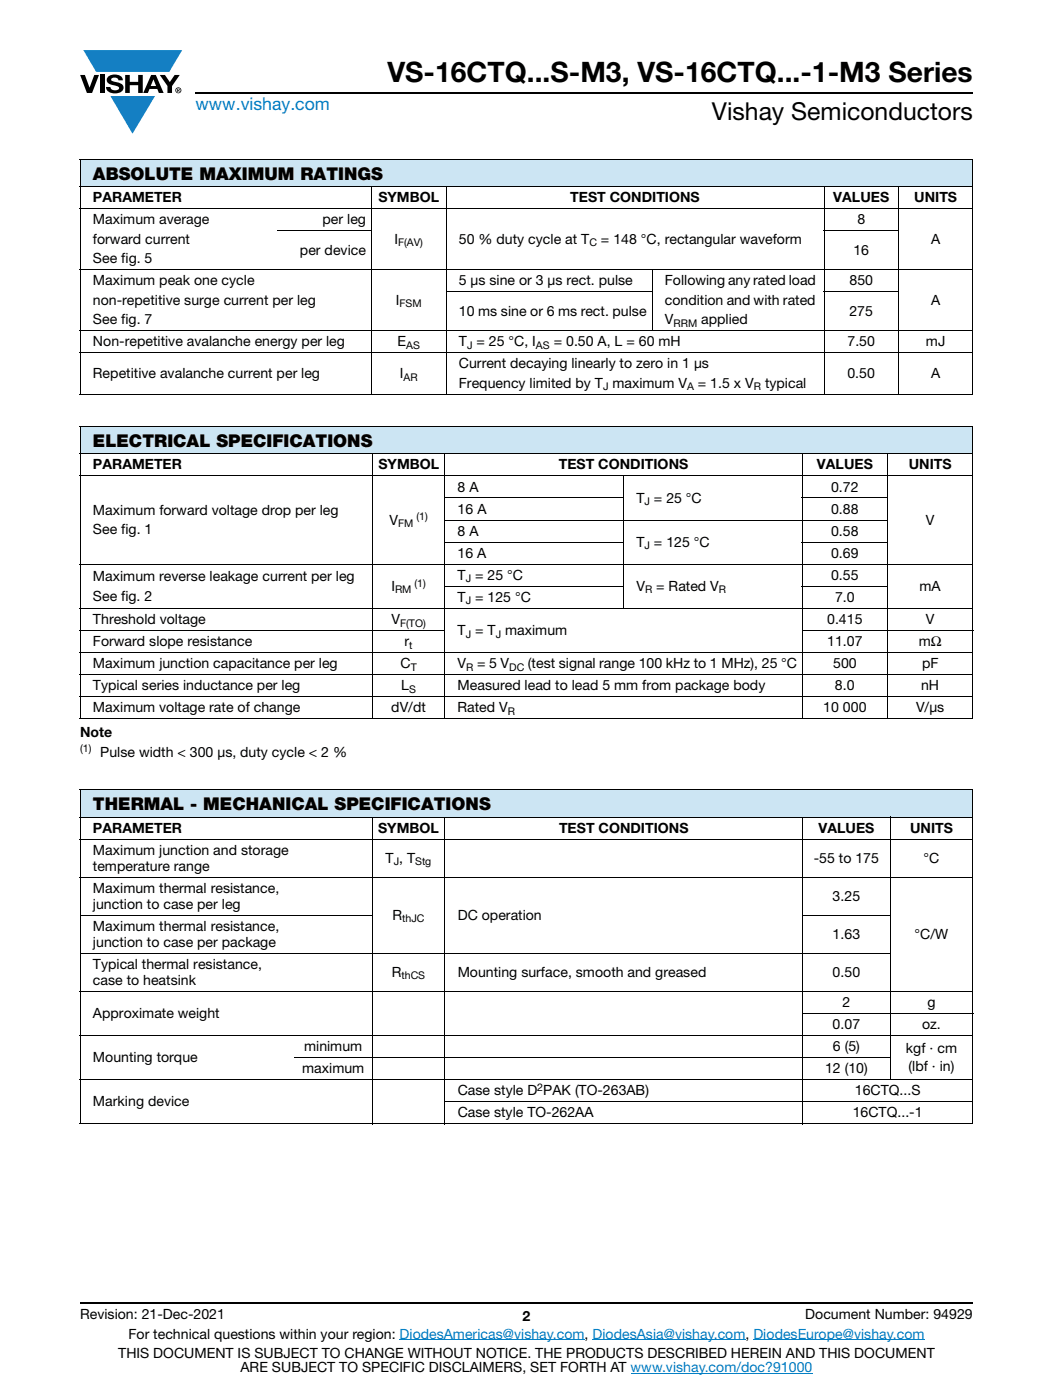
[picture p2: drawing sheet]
<svg xmlns="http://www.w3.org/2000/svg" width="210mm" height="279mm" viewBox="0 0 210 279" stroke-linecap="round" stroke-linejoin="round" font-family="sans-serif">
<defs><g id="words">
<text font-size="5.6" x="77.3" y="16.4">VS-16CTQ...S-M3, VS-16CTQ...-1-M3 Series</text>
<text font-size="4.9" x="142" y="23.9">Vishay Semiconductors</text>
<text font-size="3.5" fill="#007ec4" x="39" y="22">www.vishay.com</text>
<g font-size="3.5">
<text x="18.5" y="35.9">ABSOLUTE MAXIMUM RATINGS</text>
<text x="18.5" y="89.2">ELECTRICAL SPECIFICATIONS</text>
<text x="18.5" y="161.7">THERMAL - MECHANICAL SPECIFICATIONS</text>
</g>
<g font-size="2.8">
<text x="18.5" y="40.4">PARAMETER</text>
<text x="75.5" y="40.4">SYMBOL</text>
<text x="113.7" y="40.4">TEST CONDITIONS</text>
<text x="166.2" y="40.4">VALUES</text>
<text x="182.3" y="40.4">UNITS</text>
<text x="18.5" y="44.8">Maximum average</text>
<text x="64.3" y="44.8">per leg</text>
<text x="171" y="44.8">8</text>
<text x="18.5" y="48.7">forward current</text>
<text x="18.5" y="52.5">See fig. 5</text>
<text x="59.8" y="50.9">per device</text>
<text x="78.7" y="48.7">I</text>
<text x="91.5" y="48.7">50 % duty cycle at T</text>
<text x="119.8" y="48.7">= 148 °C, rectangular waveform</text>
<text x="170.2" y="50.9">16</text>
<text x="185.7" y="48.7">A</text>
<text x="18.5" y="56.9">Maximum peak one cycle</text>
<text x="91.5" y="56.9">5 μs sine or 3 μs rect. pulse</text>
<text x="132.6" y="56.9">Following any rated load</text>
<text x="169.4" y="56.9">850</text>
<text x="18.5" y="64.7">See fig. 7</text>
<text x="18.5" y="60.8">non-repetitive surge current per leg</text>
<text x="78.9" y="60.8">I</text>
<text x="91.5" y="63">10 ms sine or 6 ms rect. pulse</text>
<text x="132.6" y="60.8">condition and with rated</text>
<text x="132.6" y="64.7">V</text>
<text x="139.8" y="64.7">applied</text>
<text x="169.4" y="63">275</text>
<text x="185.7" y="60.8">A</text>
<text x="18.5" y="69.1">Non-repetitive avalanche energy per leg</text>
<text x="79.3" y="69.1">E</text>
<text x="91.5" y="69.1">T = 25 °C, I</text>
<text x="110.4" y="69.1">= 0.50 A, L = 60 mH</text>
<text x="169" y="69.1">7.50</text>
<text x="184.7" y="69.1">mJ</text>
<text x="18.5" y="75.5">Repetitive avalanche current per leg</text>
<text x="79.7" y="75.5">I</text>
<text x="91.5" y="73.5">Current decaying linearly to zero in 1 μs</text>
<text x="91.5" y="77.4">Frequency limited by T maximum V</text>
<text x="139.2" y="77.4">= 1.5 x V</text>
<text x="152.6" y="77.4">typical</text>
<text x="169" y="75.5">0.50</text>
<text x="185.7" y="75.5">A</text>
<text x="18.5" y="93.7">PARAMETER</text>
<text x="75.5" y="93.7">SYMBOL</text>
<text x="111.4" y="93.7">TEST CONDITIONS</text>
<text x="162.9" y="93.7">VALUES</text>
<text x="181.2" y="93.7">UNITS</text>
<text x="91.2" y="98.1">8 A</text>
<text x="126.9" y="100.3">T = 25 °C</text>
<text x="165.7" y="98.1">0.72</text>
<text x="18.5" y="102.8">Maximum forward voltage drop per leg</text>
<text x="18.5" y="106.6">See fig. 1</text>
<text x="77.7" y="104.7">V</text>
<text x="91.2" y="102.5">16 A</text>
<text x="91.2" y="106.9">8 A</text>
<text x="165.7" y="102.5">0.88</text>
<text x="165.7" y="106.9">0.58</text>
<text x="184.6" y="104.7">V</text>
<text x="91.2" y="111.3">16 A</text>
<text x="126.9" y="109.1">T = 125 °C</text>
<text x="165.7" y="111.3">0.69</text>
<text x="18.5" y="116">Maximum reverse leakage current per leg</text>
<text x="18.5" y="119.9">See fig. 2</text>
<text x="78" y="117.9">I</text>
<text x="91.2" y="115.7">T = 25 °C</text>
<text x="126.9" y="117.9">V</text>
<text x="130.9" y="117.9">= Rated V</text>
<text x="165.7" y="115.7">0.55</text>
<text x="183.4" y="117.9">mA</text>
<text x="18.5" y="124.6">Threshold voltage</text>
<text x="78.1" y="124.6">V</text>
<text x="91.2" y="120.1">T = 125 °C</text>
<text x="165" y="124.6">0.415</text>
<text x="166.5" y="120.1">7.0</text>
<text x="184.6" y="124.6">V</text>
<text x="18.5" y="129">Forward slope resistance</text>
<text x="80.7" y="129">r</text>
<text x="91.2" y="126.8">T = T maximum</text>
<text x="165" y="129">11.07</text>
<text x="183.2" y="129">mΩ</text>
<text x="18.5" y="133.4">Maximum junction capacitance per leg</text>
<text x="18.5" y="137.8">Typical series inductance per leg</text>
<text x="79.9" y="133.4">C</text>
<text x="80" y="137.8">L</text>
<text x="91.2" y="133.4">V</text>
<text x="91.2" y="137.8">Measured lead to lead 5 mm from package body</text>
<text x="95.1" y="133.4">= 5 V</text>
<text x="105.3" y="133.4">(test signal range 100 kHz to 1 MHz), 25 °C</text>
<text x="166.1" y="133.4">500</text>
<text x="166.5" y="137.8">8.0</text>
<text x="183.7" y="137.8">nH</text>
<text x="183.9" y="133.4">pF</text>
<text x="18.5" y="142.2">Maximum voltage rate of change</text>
<text x="78" y="142.2">dV/dt</text>
<text x="91.2" y="142.2">Rated V</text>
<text x="164.2" y="142.2">10 000</text>
<text x="182.7" y="142.2">V/μs</text>
<text x="16" y="147.1">Note</text>
<text x="20" y="151">Pulse width &lt; 300 μs, duty cycle &lt; 2 %</text>
<text x="18.5" y="166.2">PARAMETER</text>
<text x="75.4" y="166.2">SYMBOL</text>
<text x="111.5" y="166.2">TEST CONDITIONS</text>
<text x="163.2" y="166.2">VALUES</text>
<text x="181.5" y="166.2">UNITS</text>
<text x="18.5" y="170.6">Maximum junction and storage</text>
<text x="18.5" y="173.8">temperature range</text>
<text x="76.9" y="172.2">T , T</text>
<text x="162.3" y="172.2">-55 to 175</text>
<text x="184.2" y="172.2">°C</text>
<text x="18.5" y="178.2">Maximum thermal resistance,</text>
<text x="166" y="179.8">3.25</text>
<text x="18.5" y="185.8">Maximum thermal resistance,</text>
<text x="18.5" y="181.4">junction to case per leg</text>
<text x="78.3" y="183.6">R</text>
<text x="91.3" y="183.6">DC operation</text>
<text x="18.5" y="189">junction to case per package</text>
<text x="166" y="187.4">1.63</text>
<text x="182.4" y="187.4">°C/W</text>
<text x="18.5" y="193.4">Typical thermal resistance,</text>
<text x="18.5" y="196.5">case to heatsink</text>
<text x="78.1" y="195">R</text>
<text x="91.3" y="195">Mounting surface, smooth and greased</text>
<text x="166" y="195">0.50</text>
<text x="18.5" y="203.2">Approximate weight</text>
<text x="168" y="201">2</text>
<text x="184.9" y="201">g</text>
<text x="60.6" y="209.8">minimum</text>
<text x="166" y="205.4">0.07</text>
<text x="166.1" y="209.8">6 (5)</text>
<text x="183.9" y="205.4">oz.</text>
<text x="18.5" y="212">Mounting torque</text>
<text x="60.3" y="214.2">maximum</text>
<text x="164.5" y="214.2">12 (10)</text>
<text x="180.7" y="210.2">kgf · cm</text>
<text x="181.2" y="213.7">(lbf · in)</text>
<text x="18.5" y="220.8">Marking device</text>
<text x="91.3" y="218.6">Case style D PAK (TO-263AB)</text>
<text x="170.5" y="218.6">16CTQ...S</text>
<text x="91.3" y="223">Case style TO-262AA</text>
<text x="170" y="223">16CTQ...-1</text>
<text x="16" y="263.3">Revision: 21-Dec-2021</text>
<text x="104.2" y="263.6">2</text>
<text x="160.6" y="263.3">Document Number: 94929</text>
<text x="25.6" y="267.1">For technical questions within your region: DiodesAmericas@vishay.com, DiodesAsia@vishay.com, DiodesEurope@vishay.com</text>
<text x="23.6" y="271">THIS DOCUMENT IS SUBJECT TO CHANGE WITHOUT NOTICE. THE PRODUCTS DESCRIBED HEREIN AND THIS DOCUMENT</text>
<text x="48" y="273.8">ARE SUBJECT TO SPECIFIC DISCLAIMERS, SET FORTH AT www.vishay.com/doc?91000</text>
</g>
<g font-size="2.1">
<text x="79.4" y="49.2">F(AV)</text>
<text x="117.5" y="49.2">C</text>
<text x="79.7" y="61.3">FSM</text>
<text x="134.3" y="65.2">RRM</text>
<text x="81" y="69.6">AS</text>
<text x="93.1" y="69.6">J</text>
<text x="106.9" y="69.6">AS</text>
<text x="80.5" y="76">AR</text>
<text x="120.2" y="77.9">J</text>
<text x="137" y="77.9">A</text>
<text x="150.3" y="77.9">R</text>
<text x="128.5" y="100.8">J</text>
<text x="79.4" y="105.2">FM</text>
<text x="83" y="103.9">(1)</text>
<text x="128.5" y="109.6">J</text>
<text x="78.8" y="118.4">RM</text>
<text x="82.7" y="117.1">(1)</text>
<text x="92.9" y="116.2">J</text>
<text x="128.6" y="118.4">R</text>
<text x="143.4" y="118.4">R</text>
<text x="79.8" y="125.1">F(TO)</text>
<text x="92.9" y="120.6">J</text>
<text x="81.6" y="129.5">t</text>
<text x="92.9" y="127.3">J</text>
<text x="98.8" y="127.3">J</text>
<text x="81.9" y="133.9">T</text>
<text x="93" y="133.9">R</text>
<text x="101.6" y="133.9">DC</text>
<text x="81.6" y="138.3">S</text>
<text x="101.3" y="142.7">R</text>
<text x="16" y="150.2">(1)</text>
<text x="78.5" y="172.7">J</text>
<text x="82.8" y="172.7">Stg</text>
<text x="80.2" y="184.1">thJC</text>
<text x="80.1" y="195.5">thCS</text>
<text x="107.1" y="217.7">2</text>
</g>
</g></defs>
<g fill="#147fc3">
<path d="M16.6 10h19.7l-2.5 4.3h-1.2h-13.4z"/>
<path d="M22 19.2h8.9l-4.5 7.5z"/>
</g>
<g fill="#000">
<path d="M16 15h.9l1 2.5 .9-2.5h.9l-1.3 3.6h-1.1zM19.9 15h.9v3.6h-.9zM21.6 15.3a2.1 2.1 0 0 1 2.8 .3l.1 .4h-.9a.79 .79 0 0 0-.7-.5 .79 .79 0 0 0-.7 .4l.2 .3 1 .2a1.08 1.08 0 0 1 1.2 1 1.08 1.08 0 0 1-1.1 1.2 1.73 1.73 0 0 1-2.4-1.2h.9a.96 .96 0 0 0 .8 .6 .96 .96 0 0 0 1-.4 1.31 1.31 0 0 0-1.3-.6 1.03 1.03 0 0 1-1-.6 1.03 1.03 0 0 1 .1-1.1zM25 15h.9v1.3h1.7v-1.3h.9v3.6h-.9v-1.6h-1.7v1.6h-.9zM31.9 15h1l1 1.4 .9-1.4h1l-1.5 2.2v1.4h-.9v-1.4z"/>
<path d="M30.6 15.8l.5 1.4h-1zM30.1 15l-1.5 3.6h.9l.3-.8h1.6l.3 .8h.9l-1.5-3.6z"/>
<path d="M35.5 17.8h.2v.2h-.2zM35.3 17.7v.7h.2v-.3l.3 .3-.1-.3 .1-.2v-.2z"/>
<path d="M35.1 18a.46 .46 0 0 1 .9 0 .46 .46 0 0 1-.9 0zM35 18a.6 .6 0 0 0 1.2 0 .6 .6 0 0 0-1.2 0z"/>
</g>
<path d="M39 18.6h155M16 260h178" fill="none" stroke="#000" stroke-width=".36"/>
<path d="M79.7 267.4h36.9M118.2 267.4h30.5M125.8 274h36.2M150.2 267.4h34.2" fill="none" stroke="#007ec4" stroke-width=".2"/>
<g fill="#cce5f3">
<path d="M16 31.8h178v5.5h-178z"/>
<path d="M16 85.1h178v5.5h-178z"/>
<path d="M16 157.6h178v5.5h-178z"/>
</g>
<g fill="none" stroke="#000" stroke-width=".2">
<path d="M15.9 31.8h178.2M15.9 37.3h178.2M16 31.8v46.8M74 37.2v41.6M88.9 37.2v41.6M164.3 37.2v41.6M179.2 37.2v41.6M194 31.8v46.8M15.9 41.7h178.2M15.9 53.8h178.2M55.4 46.1h18.7M88.9 58.3h41.2"/>
<path d="M130 53.7v12.4M164.2 46.1h15M164.2 58.3h15M15.9 66h178.2M15.9 70.4h178.2M15.9 78.7h178.2M15.9 85.1h178.2M15.9 90.6h178.2M15.9 95h178.2M16 85.1v58.3M74.3 90.5v53.1M88.6 99.4h35.8"/>
<path d="M88.7 90.5v53.1M124.3 94.9v26.6M159.9 99.4h17.2M160 90.5v53.1M177 90.5v53.1M194 85.1v58.3M15.9 112.6h178.2M88.6 103.8h88.5M88.6 108.2h35.8M88.6 117h35.8M159.9 108.2h17.2M159.9 117h17.2"/>
<path d="M15.9 121.4h178.2M15.9 125.8h72.9M15.9 130.2h178.2M15.9 134.6h178.2M15.9 139.1h178.2M159.9 125.8h34.2M15.9 143.5h178.2M15.9 157.6h178.2M16 157.7v66.5M194 157.7v66.5M15.9 163.1h178.2M15.9 167.5h178.2"/>
<path d="M15.9 175.1h178.2M74.2 163v61.4M88.7 163v61.4M160.1 163v61.4M177.5 163v52.6M15.9 182.7h58.4M15.9 190.3h161.7M15.9 197.8h178.2M160 182.7h17.6M15.9 206.7h178.2M15.9 215.5h178.2M58.7 211.1h118.9"/>
<path d="M88.6 219.9h105.5M160 202.3h34.1M15.9 224.3h178.2"/>
</g>
<use href="#words"/>
</svg>
